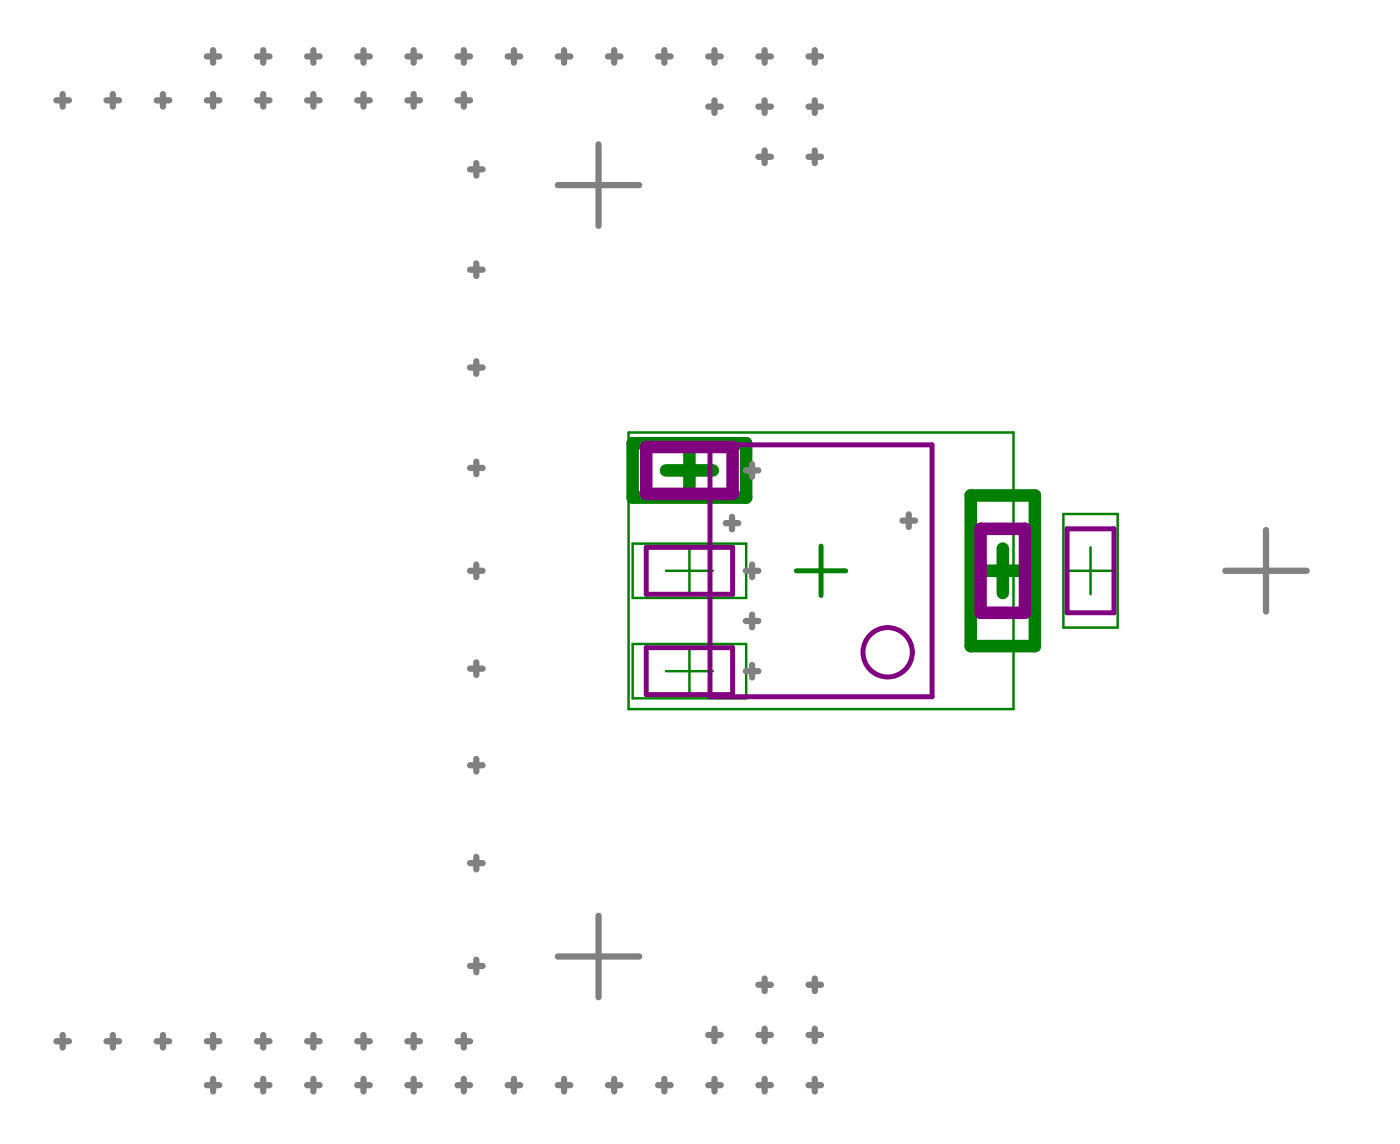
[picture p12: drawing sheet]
<svg xmlns="http://www.w3.org/2000/svg" width="94mm" height="77mm" viewBox="0 0 94 77" stroke-linecap="round" stroke-linejoin="round" font-family="sans-serif">
<path d="M42.3 29.1h25.9v18.6h-25.9zM42.6 36.5h7.6v3.7h-7.6zM44.8 38.4h3.2M46.4 36.8v3.1M71.5 34.6h3.7v7.6h-3.7zM71.8 38.4h3.1M73.4 36.8v3.1M42.6 43.3h7.6v3.6h-7.6zM44.8 45.1h3.2M46.4 43.5v3.2" fill="none" stroke="#008000" stroke-width=".17"/>
<path d="M53.6 38.4h3.3M55.2 36.7v3.3" fill="none" stroke="#008000" stroke-width=".33"/>
<path d="M42.6 29.8h7.6v3.7h-7.6zM44.8 31.6h3.2M46.4 30v3.2M65.3 33.3h4.3v10.1h-4.3zM66 38.4h3M67.5 36.9v3" fill="none" stroke="#008000" stroke-width=".84"/>
<path d="M43.5 30h5.8v3.2h-5.8zM66 35.6h3v5.6h-3z" fill="none" stroke="#800080" stroke-width=".84"/>
<g fill="none" stroke="#800080" stroke-width=".33">
<path d="M43.5 36.8h5.8v3.1h-5.8zM47.8 29.9h14.9v16.9h-14.9zM71.8 35.6h3.1v5.6h-3.1zM43.5 43.5h5.8v3.2h-5.8z"/>
<circle cx="59.7" cy="43.9" r="1.66"/>
</g>
<g fill="none" stroke="#808080" stroke-width=".42">
<path d="M3.8 6.7h.8M4.2 6.3v.9M7.2 6.7h.8M7.6 6.3v.9M10.5 6.7h.9M11 6.3v.9M13.9 3.8h.9M13.9 6.7h.9M14.3 3.4v.8M14.3 6.3v.9M17.3 3.8h.8M17.3 6.7h.8"/>
<path d="M17.7 3.4v.8M17.7 6.3v.9M20.7 3.8h.8M20.7 6.7h.8M21.1 3.4v.8M21.1 6.3v.9M24 3.8h.9M24 6.7h.9M24.5 3.4v.8M24.5 6.3v.9M27.4 3.8h.9M27.4 6.7h.9"/>
<path d="M27.8 3.4v.8M27.8 6.3v.9M30.8 3.8h.8M30.8 6.7h.8M31.2 3.4v.8M31.2 6.3v.9M31.6 11.4h.9M31.6 18.1h.9M32 11v.8M32 17.7v.9M34.2 3.8h.8M34.6 3.4v.8"/>
<path d="M37.5 3.8h.9M37.5 12.4h5.5M38 3.4v.8M40.3 9.7v5.5M40.9 3.8h.8M41.3 3.4v.8M44.3 3.8h.8M44.7 3.4v.8M47.6 3.8h.9M47.6 7.2h.9M48.1 3.4v.8M48.1 6.7v.9"/>
<path d="M51 3.8h.9M51 7.2h.9M51 10.5h.9M51.4 3.4v.8M51.4 6.7v.9M51.4 10.1v.9M54.4 3.8h.8M54.4 7.2h.8M54.4 10.5h.8M54.8 3.4v.8M54.8 6.7v.9M54.8 10.1v.9"/>
<path d="M31.6 24.7h.9M31.6 38.4h.9M31.6 31.5h.9M32 24.3v.8M32 31v.9M32 38v.8M48.8 35.2h.9M49.3 34.7v.9M50.2 38.4h.8M50.2 31.6h.8M50.6 31.2v.8M50.6 38v.8"/>
<path d="M60.7 35h.9M61.1 34.6v.8M82.4 38.4h5.5M85.2 35.6v5.5M31.6 58h.9M31.6 51.4h.9M31.6 45h.9M32 44.5v.9M32 51v.9M32 57.6v.8M50.2 41.7h.8M50.2 45.1h.8"/>
<path d="M50.6 41.3v.9M50.6 44.7v.8M3.8 70h.8M4.2 69.6v.8M7.2 70h.8M7.6 69.6v.8M10.5 70h.9M11 69.6v.8M13.9 73h.9M13.9 70h.9M14.3 69.6v.8M14.3 72.5v.9"/>
<path d="M17.3 73h.8M17.3 70h.8M17.7 69.6v.8M17.7 72.5v.9M20.7 73h.8M20.7 70h.8M21.1 69.6v.8M21.1 72.5v.9M24 73h.9M24 70h.9M24.5 69.6v.8M24.5 72.5v.9"/>
<path d="M27.4 73h.9M27.4 70h.9M27.8 69.6v.8M27.8 72.5v.9M30.8 73h.8M30.8 70h.8M31.2 69.6v.8M31.2 72.5v.9M31.6 64.9h.9M32 64.5v.9M34.2 73h.8M34.6 72.5v.9"/>
<path d="M37.5 73h.9M37.5 64.3h5.5M38 72.5v.9M40.3 61.6v5.4M40.9 73h.8M41.3 72.5v.9M44.3 73h.8M44.7 72.5v.9M47.6 73h.9M47.6 69.6h.9M48.1 69.2v.8M48.1 72.5v.9"/>
<path d="M51 73h.9M51 69.6h.9M51 66.2h.9M51.4 65.8v.8M51.4 69.2v.8M51.4 72.5v.9M54.4 73h.8M54.4 69.6h.8M54.4 66.2h.8M54.8 65.8v.8M54.8 69.2v.8M54.8 72.5v.9"/>
</g>
</svg>
